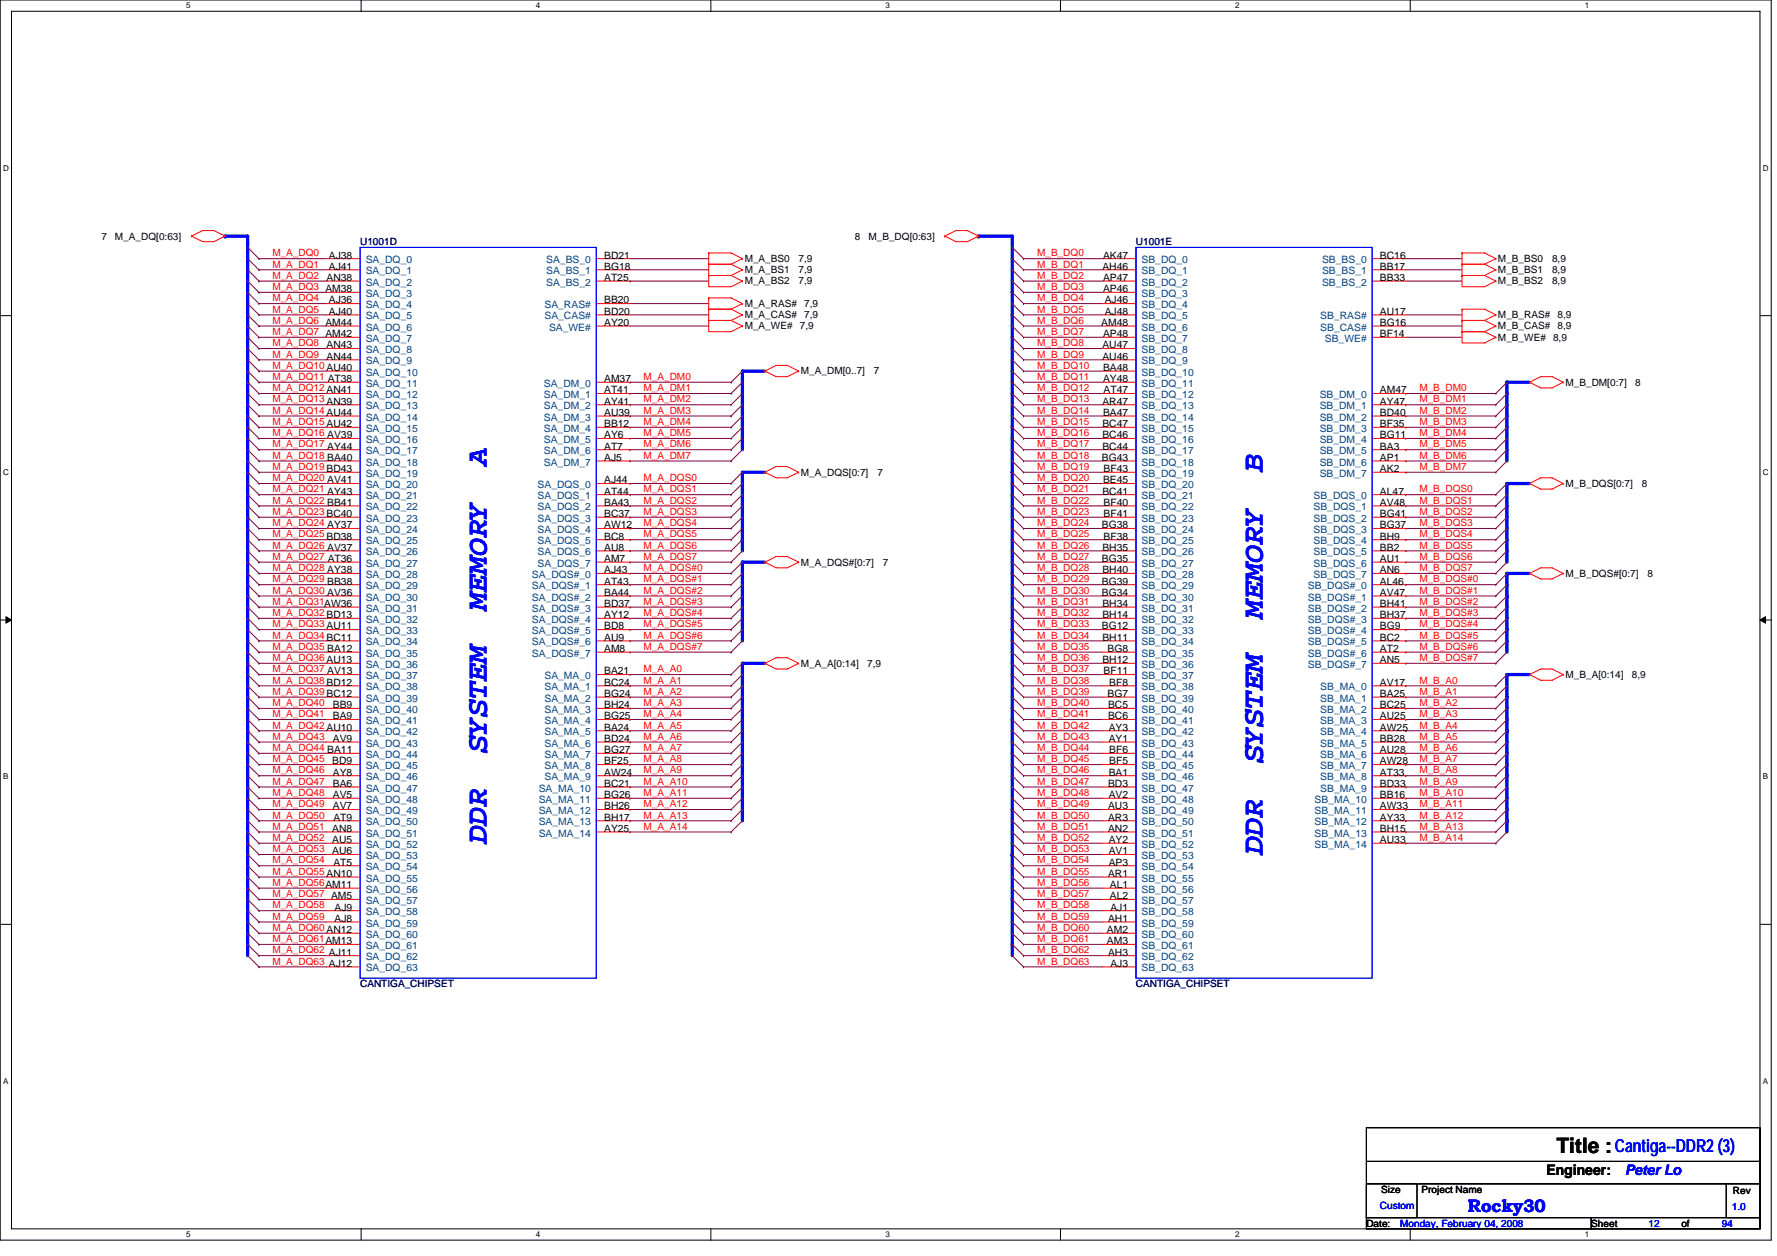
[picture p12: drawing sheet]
<svg xmlns="http://www.w3.org/2000/svg" width="297mm" height="210mm" viewBox="0 0 297 210" stroke-linecap="round" stroke-linejoin="round" font-family="sans-serif">
<defs><g id="words">
<g font-size="5.1" fill="#00f">
<text x="81.4" y="77.9" transform="rotate(-90 81.4 77.9)">A</text>
<text x="211.1" y="78.9" transform="rotate(-90 211.1 78.9)">B</text>
<text x="81.4" y="101.9" transform="rotate(-90 81.4 101.9)">MEMORY</text>
<text x="211.1" y="103.2" transform="rotate(-90 211.1 103.2)">MEMORY</text>
<text x="81.4" y="125.9" transform="rotate(-90 81.4 125.9)">SYSTEM</text>
<text x="211.1" y="127.6" transform="rotate(-90 211.1 127.6)">SYSTEM</text>
<text x="81.4" y="141" transform="rotate(-90 81.4 141)">DDR</text>
<text x="211.1" y="142.9" transform="rotate(-90 211.1 142.9)">DDR</text>
</g>
<text font-size="3.6" x="260.2" y="192.8">Title :</text>
<g font-size="3" fill="#00f">
<text x="270" y="192.6">Cantiga--DDR2 (3)</text>
<text x="245.3" y="202.6">Rocky30</text>
</g>
<text font-size="2.4" x="258.5" y="196.4">Engineer:</text>
<text font-size="2.4" fill="#00f" x="271.6" y="196.4">Peter Lo</text>
<g font-size="1.7">
<text x="17" y="40">7</text>
<text x="19.2" y="40">M_A_DQ[0:63]</text>
<text x="142.9" y="40">8</text>
<text x="145.2" y="40">M_B_DQ[0:63]</text>
<text x="54.6" y="47">AN38</text>
<text x="55" y="43.2">AJ38</text>
<text x="55" y="45.1">AJ41</text>
<text x="101" y="43.2">BD21</text>
<text x="101" y="45.1">BG18</text>
<text x="101" y="47">AT25</text>
<text x="124.5" y="47.6">M_A_BS2</text>
<text x="124.5" y="45.7">M_A_BS1</text>
<text x="124.5" y="43.8">M_A_BS0</text>
<text x="133.5" y="47.6">7,9</text>
<text x="133.5" y="45.7">7,9</text>
<text x="133.5" y="43.8">7,9</text>
<text x="184.3" y="45.1">AH46</text>
<text x="184.4" y="43.2">AK47</text>
<text x="184.4" y="47">AP47</text>
<text x="230.7" y="43.2">BC16</text>
<text x="230.7" y="45.1">BB17</text>
<text x="230.7" y="47">BB33</text>
<text x="250.4" y="45.7">M_B_BS1</text>
<text x="250.4" y="47.6">M_B_BS2</text>
<text x="250.4" y="43.8">M_B_BS0</text>
<text x="259.4" y="45.7">8,9</text>
<text x="259.4" y="47.6">8,9</text>
<text x="259.4" y="43.8">8,9</text>
<text x="55" y="50.7">AJ36</text>
<text x="55" y="52.6">AJ40</text>
<text x="101" y="52.6">BD20</text>
<text x="101" y="50.7">BB20</text>
<text x="124.5" y="51.3">M_A_RAS#</text>
<text x="124.5" y="53.2">M_A_CAS#</text>
<text x="134.4" y="51.3">7,9</text>
<text x="134.4" y="53.2">7,9</text>
<text x="184.4" y="48.9">AP46</text>
<text x="184.7" y="50.7">AJ46</text>
<text x="184.7" y="52.6">AJ48</text>
<text x="230.7" y="52.6">AU17</text>
<text x="250.4" y="53.2">M_B_RAS#</text>
<text x="260.4" y="53.2">8,9</text>
<text x="54.6" y="58.3">AN43</text>
<text x="101" y="54.5">AY20</text>
<text x="124.5" y="55.1">M_A_WE#</text>
<text x="133.7" y="55.1">7,9</text>
<text x="184.1" y="54.5">AM48</text>
<text x="184.3" y="58.3">AU47</text>
<text x="184.4" y="56.4">AP48</text>
<text x="230.7" y="54.5">BG16</text>
<text x="230.7" y="56.4">BF14</text>
<text x="250.4" y="57">M_B_WE#</text>
<text x="250.4" y="55.1">M_B_CAS#</text>
<text x="259.6" y="57">8,9</text>
<text x="260.4" y="55.1">8,9</text>
<text x="54.6" y="60.1">AN44</text>
<text x="101" y="63.9">AM37</text>
<text x="101" y="65.8">AT41</text>
<text x="133.9" y="62.6">M_A_DM[0..7]</text>
<text x="146.1" y="62.6">7</text>
<text x="184.3" y="60.1">AU46</text>
<text x="184.4" y="62">BA48</text>
<text x="184.4" y="63.9">AY48</text>
<text x="184.5" y="65.8">AT47</text>
<text x="230.7" y="65.8">AM47</text>
<text x="261.7" y="64.5">M_B_DM[0:7]</text>
<text x="273.3" y="64.5">8</text>
<text x="101" y="67.6">AY41</text>
<text x="101" y="69.5">AU39</text>
<text x="101" y="71.4">BB12</text>
<text x="184.3" y="67.6">AR47</text>
<text x="184.3" y="71.4">BC47</text>
<text x="184.4" y="69.5">BA47</text>
<text x="230.7" y="67.6">AY47</text>
<text x="230.7" y="69.5">BD40</text>
<text x="230.7" y="71.4">BF35</text>
<text x="101" y="73.3">AY6</text>
<text x="101" y="75.2">AT7</text>
<text x="101" y="77">AJ5</text>
<text x="184.2" y="77">BG43</text>
<text x="184.3" y="73.3">BC46</text>
<text x="184.3" y="75.2">BC44</text>
<text x="230.7" y="73.3">BG11</text>
<text x="230.7" y="75.2">BA3</text>
<text x="230.7" y="77">AP1</text>
<text x="101" y="80.8">AJ44</text>
<text x="101" y="82.7">AT44</text>
<text x="133.9" y="79.5">M_A_DQS[0:7]</text>
<text x="146.7" y="79.5">7</text>
<text x="184.3" y="82.7">BC41</text>
<text x="184.4" y="80.8">BE45</text>
<text x="184.5" y="78.9">BF43</text>
<text x="230.7" y="78.9">AK2</text>
<text x="230.7" y="82.7">AL47</text>
<text x="261.7" y="81.4">M_B_DQS[0:7]</text>
<text x="274.5" y="81.4">8</text>
<text x="101" y="84.6">BA43</text>
<text x="101" y="86.4">BC37</text>
<text x="101" y="88.3">AW12</text>
<text x="184.2" y="88.3">BG38</text>
<text x="184.5" y="84.6">BF40</text>
<text x="184.5" y="86.4">BF41</text>
<text x="230.7" y="84.6">AV48</text>
<text x="230.7" y="86.4">BG41</text>
<text x="230.7" y="88.3">BG37</text>
<text x="101" y="90.2">BC8</text>
<text x="101" y="92.1">AU8</text>
<text x="101" y="94">AM7</text>
<text x="101" y="95.8">AJ43</text>
<text x="133.9" y="94.6">M_A_DQS#[0:7]</text>
<text x="147.6" y="94.6">7</text>
<text x="184.2" y="94">BG35</text>
<text x="184.3" y="92.1">BH35</text>
<text x="184.3" y="95.8">BH40</text>
<text x="184.5" y="90.2">BF38</text>
<text x="230.7" y="90.2">BH9</text>
<text x="230.7" y="92.1">BB2</text>
<text x="230.7" y="94">AU1</text>
<text x="230.7" y="95.8">AN6</text>
<text x="101" y="97.7">AT43</text>
<text x="101" y="99.6">BA44</text>
<text x="101" y="101.5">BD37</text>
<text x="184.2" y="97.7">BG39</text>
<text x="184.2" y="99.6">BG34</text>
<text x="184.3" y="101.5">BH34</text>
<text x="230.7" y="97.7">AL46</text>
<text x="230.7" y="99.6">AV47</text>
<text x="230.7" y="101.5">BH41</text>
<text x="261.7" y="96.4">M_B_DQS#[0:7]</text>
<text x="275.4" y="96.4">8</text>
<text x="101" y="103.4">AY12</text>
<text x="101" y="105.2">BD8</text>
<text x="101" y="107.1">AU9</text>
<text x="184.2" y="105.2">BG12</text>
<text x="184.3" y="103.4">BH14</text>
<text x="184.3" y="107.1">BH11</text>
<text x="230.7" y="103.4">BH37</text>
<text x="230.7" y="105.2">BG9</text>
<text x="230.7" y="107.1">BC2</text>
<text x="101" y="112.8">BA21</text>
<text x="101" y="109">AM8</text>
<text x="133.9" y="111.5">M_A_A[0:14]</text>
<text x="145" y="111.5">7,9</text>
<text x="184.3" y="110.9">BH12</text>
<text x="184.5" y="112.8">BF11</text>
<text x="185.1" y="109">BG8</text>
<text x="230.7" y="109">AT2</text>
<text x="230.7" y="110.9">AN5</text>
<text x="261.7" y="113.3">M_B_A[0:14]</text>
<text x="272.8" y="113.3">8,9</text>
<text x="55.6" y="118.4">BB9</text>
<text x="101" y="114.6">BC24</text>
<text x="101" y="116.5">BG24</text>
<text x="101" y="118.4">BH24</text>
<text x="185.1" y="116.5">BG7</text>
<text x="185.2" y="118.4">BC5</text>
<text x="185.4" y="114.6">BF8</text>
<text x="230.7" y="114.6">AV17</text>
<text x="230.7" y="116.5">BA25</text>
<text x="230.7" y="118.4">BC25</text>
<text x="55.6" y="120.3">BA9</text>
<text x="55.6" y="124">AV9</text>
<text x="101" y="120.3">BG25</text>
<text x="101" y="122.2">BA24</text>
<text x="101" y="124">BD24</text>
<text x="101" y="125.9">BG27</text>
<text x="185.2" y="120.3">BC6</text>
<text x="185.3" y="122.2">AY3</text>
<text x="185.3" y="124">AY1</text>
<text x="185.4" y="125.9">BF6</text>
<text x="230.7" y="120.3">AU25</text>
<text x="230.7" y="122.2">AW25</text>
<text x="230.7" y="124">BB28</text>
<text x="230.7" y="125.9">AU28</text>
<text x="55.5" y="127.8">BD9</text>
<text x="55.6" y="129.7">AY8</text>
<text x="55.6" y="131.6">BA6</text>
<text x="101" y="127.8">BF25</text>
<text x="101" y="129.7">AW24</text>
<text x="101" y="131.6">BC21</text>
<text x="185.2" y="131.6">BD3</text>
<text x="185.3" y="129.7">BA1</text>
<text x="185.4" y="127.8">BF5</text>
<text x="230.7" y="127.8">AW28</text>
<text x="230.7" y="129.7">AT33</text>
<text x="230.7" y="131.6">BD33</text>
<text x="55.6" y="133.4">AV5</text>
<text x="55.6" y="135.3">AV7</text>
<text x="55.7" y="137.2">AT9</text>
<text x="101" y="133.4">BG26</text>
<text x="101" y="135.3">BH26</text>
<text x="101" y="137.2">BH17</text>
<text x="185.2" y="135.3">AU3</text>
<text x="185.2" y="137.2">AR3</text>
<text x="185.3" y="133.4">AV2</text>
<text x="230.7" y="133.4">BB16</text>
<text x="230.7" y="135.3">AW33</text>
<text x="230.7" y="137.2">AY33</text>
<text x="55.5" y="139.1">AN8</text>
<text x="55.5" y="140.9">AU5</text>
<text x="55.5" y="142.8">AU6</text>
<text x="101" y="139.1">AY25</text>
<text x="185.2" y="139.1">AN2</text>
<text x="185.3" y="140.9">AY2</text>
<text x="185.3" y="142.8">AV1</text>
<text x="230.7" y="139.1">BH15</text>
<text x="230.7" y="140.9">AU33</text>
<text x="55.7" y="144.7">AT5</text>
<text x="185.2" y="146.6">AR1</text>
<text x="185.3" y="144.7">AP3</text>
<text x="185.5" y="148.5">AL1</text>
<text x="55.9" y="152.2">AJ9</text>
<text x="55.9" y="154.1">AJ8</text>
<text x="185" y="156">AM2</text>
<text x="185.2" y="154.1">AH1</text>
<text x="185.5" y="150.3">AL2</text>
<text x="185.6" y="152.2">AJ1</text>
<text x="185" y="157.9">AM3</text>
<text x="185.2" y="159.7">AH3</text>
<text x="185.6" y="161.6">AJ3</text>
<text x="230.9" y="199.4">Size</text>
<text x="237.6" y="199.4">Project Name</text>
<text x="289.7" y="199.6">Rev</text>
<text x="228.4" y="205.1">Date:</text>
<text x="266" y="205.1">Sheet</text>
<text x="281" y="205.1">of</text>
</g>
<g font-size="1.7" fill="#000080">
<text x="60.2" y="41">U1001D</text>
<text x="189.9" y="41">U1001E</text>
<text x="60.2" y="165">CANTIGA_CHIPSET</text>
<text x="189.9" y="165">CANTIGA_CHIPSET</text>
</g>
<g font-size="1.7" fill="#f00">
<text x="45.5" y="44.7">M_A_DQ1</text>
<text x="45.5" y="42.9">M_A_DQ0</text>
<text x="45.5" y="46.6">M_A_DQ2</text>
<text x="173.4" y="44.7">M_B_DQ1</text>
<text x="173.4" y="42.9">M_B_DQ0</text>
<text x="173.4" y="46.6">M_B_DQ2</text>
<text x="45.5" y="48.5">M_A_DQ3 AM38</text>
<text x="45.5" y="52.3">M_A_DQ5</text>
<text x="45.5" y="50.4">M_A_DQ4</text>
<text x="173.4" y="50.4">M_B_DQ4</text>
<text x="173.4" y="48.5">M_B_DQ3</text>
<text x="173.4" y="52.3">M_B_DQ5</text>
<text x="45.5" y="59.8">M_A_DQ9</text>
<text x="45.5" y="54.1">M_A_DQ6 AM44</text>
<text x="45.5" y="57.9">M_A_DQ8</text>
<text x="45.5" y="56">M_A_DQ7 AM42</text>
<text x="173.4" y="57.9">M_B_DQ8</text>
<text x="173.4" y="54.1">M_B_DQ6</text>
<text x="173.4" y="56">M_B_DQ7</text>
<text x="173.4" y="59.8">M_B_DQ9</text>
<text x="45.5" y="61.7">M_A_DQ10 AU40</text>
<text x="45.5" y="65.4">M_A_DQ12 AN41</text>
<text x="45.5" y="63.5">M_A_DQ11 AT38</text>
<text x="107.6" y="65.4">M_A_DM1</text>
<text x="107.6" y="63.5">M_A_DM0</text>
<text x="173.4" y="63.5">M_B_DQ11</text>
<text x="173.4" y="61.7">M_B_DQ10</text>
<text x="173.4" y="65.4">M_B_DQ12</text>
<text x="237.3" y="65.4">M_B_DM0</text>
<text x="45.5" y="67.3">M_A_DQ13 AN39</text>
<text x="45.5" y="69.2">M_A_DQ14 AU44</text>
<text x="45.5" y="71.1">M_A_DQ15 AU42</text>
<text x="107.6" y="69.2">M_A_DM3</text>
<text x="107.6" y="67.3">M_A_DM2</text>
<text x="107.6" y="71.1">M_A_DM4</text>
<text x="173.4" y="71.1">M_B_DQ15</text>
<text x="173.4" y="67.3">M_B_DQ13</text>
<text x="173.4" y="69.2">M_B_DQ14</text>
<text x="237.3" y="69.2">M_B_DM2</text>
<text x="237.3" y="67.3">M_B_DM1</text>
<text x="237.3" y="71.1">M_B_DM3</text>
<text x="45.5" y="76.7">M_A_DQ18 BA40</text>
<text x="45.5" y="74.8">M_A_DQ17 AY44</text>
<text x="45.5" y="72.9">M_A_DQ16 AV39</text>
<text x="107.6" y="72.9">M_A_DM5</text>
<text x="107.6" y="76.7">M_A_DM7</text>
<text x="107.6" y="74.8">M_A_DM6</text>
<text x="173.4" y="76.7">M_B_DQ18</text>
<text x="173.4" y="74.8">M_B_DQ17</text>
<text x="173.4" y="72.9">M_B_DQ16</text>
<text x="237.3" y="74.8">M_B_DM5</text>
<text x="237.3" y="76.7">M_B_DM6</text>
<text x="237.3" y="72.9">M_B_DM4</text>
<text x="45.5" y="78.6">M_A_DQ19 BD43</text>
<text x="45.5" y="82.3">M_A_DQ21 AY43</text>
<text x="45.5" y="80.5">M_A_DQ20 AV41</text>
<text x="107.6" y="80.5">M_A_DQS0</text>
<text x="107.6" y="82.3">M_A_DQS1</text>
<text x="173.4" y="80.5">M_B_DQ20</text>
<text x="173.4" y="82.3">M_B_DQ21</text>
<text x="173.4" y="78.6">M_B_DQ19</text>
<text x="237.3" y="82.3">M_B_DQS0</text>
<text x="237.3" y="78.6">M_B_DM7</text>
<text x="45.5" y="84.2">M_A_DQ22 BB41</text>
<text x="45.5" y="86.1">M_A_DQ23 BC40</text>
<text x="45.5" y="88">M_A_DQ24 AY37</text>
<text x="45.5" y="89.9">M_A_DQ25 BD38</text>
<text x="107.6" y="88">M_A_DQS4</text>
<text x="107.6" y="89.9">M_A_DQS5</text>
<text x="107.6" y="84.2">M_A_DQS2</text>
<text x="107.6" y="86.1">M_A_DQS3</text>
<text x="173.4" y="86.1">M_B_DQ23</text>
<text x="173.4" y="84.2">M_B_DQ22</text>
<text x="173.4" y="89.9">M_B_DQ25</text>
<text x="173.4" y="88">M_B_DQ24</text>
<text x="237.3" y="86.1">M_B_DQS2</text>
<text x="237.3" y="84.2">M_B_DQS1</text>
<text x="237.3" y="89.9">M_B_DQS4</text>
<text x="237.3" y="88">M_B_DQS3</text>
<text x="45.5" y="93.6">M_A_DQ27 AT36</text>
<text x="45.5" y="91.7">M_A_DQ26 AV37</text>
<text x="45.5" y="95.5">M_A_DQ28 AY38</text>
<text x="107.6" y="91.7">M_A_DQS6</text>
<text x="107.6" y="93.6">M_A_DQS7</text>
<text x="107.6" y="95.5">M_A_DQS#0</text>
<text x="173.4" y="93.6">M_B_DQ27</text>
<text x="173.4" y="91.7">M_B_DQ26</text>
<text x="173.4" y="95.5">M_B_DQ28</text>
<text x="237.3" y="95.5">M_B_DQS7</text>
<text x="237.3" y="91.7">M_B_DQS5</text>
<text x="237.3" y="93.6">M_B_DQS6</text>
<text x="45.5" y="99.3">M_A_DQ30 AV36</text>
<text x="45.5" y="101.1">M_A_DQ31AW36</text>
<text x="45.5" y="97.4">M_A_DQ29 BB38</text>
<text x="107.6" y="97.4">M_A_DQS#1</text>
<text x="107.6" y="99.3">M_A_DQS#2</text>
<text x="107.6" y="101.1">M_A_DQS#3</text>
<text x="173.4" y="101.1">M_B_DQ31</text>
<text x="173.4" y="97.4">M_B_DQ29</text>
<text x="173.4" y="99.3">M_B_DQ30</text>
<text x="237.3" y="99.3">M_B_DQS#1</text>
<text x="237.3" y="97.4">M_B_DQS#0</text>
<text x="237.3" y="101.1">M_B_DQS#2</text>
<text x="45.5" y="106.8">M_A_DQ34 BC11</text>
<text x="45.5" y="103">M_A_DQ32 BD13</text>
<text x="45.5" y="104.9">M_A_DQ33 AU11</text>
<text x="107.6" y="103">M_A_DQS#4</text>
<text x="107.6" y="104.9">M_A_DQS#5</text>
<text x="107.6" y="106.8">M_A_DQS#6</text>
<text x="173.4" y="106.8">M_B_DQ34</text>
<text x="173.4" y="104.9">M_B_DQ33</text>
<text x="173.4" y="103">M_B_DQ32</text>
<text x="237.3" y="106.8">M_B_DQS#5</text>
<text x="237.3" y="104.9">M_B_DQS#4</text>
<text x="237.3" y="103">M_B_DQS#3</text>
<text x="45.5" y="112.4">M_A_DQ37 AV13</text>
<text x="45.5" y="108.6">M_A_DQ35 BA12</text>
<text x="45.5" y="110.5">M_A_DQ36 AU13</text>
<text x="107.6" y="112.4">M_A_A0</text>
<text x="107.6" y="108.6">M_A_DQS#7</text>
<text x="173.4" y="110.5">M_B_DQ36</text>
<text x="173.4" y="108.6">M_B_DQ35</text>
<text x="173.4" y="112.4">M_B_DQ37</text>
<text x="237.3" y="108.6">M_B_DQS#6</text>
<text x="237.3" y="110.5">M_B_DQS#7</text>
<text x="45.5" y="118">M_A_DQ40</text>
<text x="45.5" y="116.2">M_A_DQ39 BC12</text>
<text x="45.5" y="114.3">M_A_DQ38 BD12</text>
<text x="45.5" y="119.9">M_A_DQ41</text>
<text x="107.6" y="116.2">M_A_A2</text>
<text x="107.6" y="119.9">M_A_A4</text>
<text x="107.6" y="114.3">M_A_A1</text>
<text x="107.6" y="118">M_A_A3</text>
<text x="173.4" y="118">M_B_DQ40</text>
<text x="173.4" y="114.3">M_B_DQ38</text>
<text x="173.4" y="119.9">M_B_DQ41</text>
<text x="173.4" y="116.2">M_B_DQ39</text>
<text x="237.3" y="116.2">M_B_A1</text>
<text x="237.3" y="118">M_B_A2</text>
<text x="237.3" y="114.3">M_B_A0</text>
<text x="237.3" y="119.9">M_B_A3</text>
<text x="45.5" y="123.7">M_A_DQ43</text>
<text x="45.5" y="125.6">M_A_DQ44 BA11</text>
<text x="45.5" y="121.8">M_A_DQ42 AU10</text>
<text x="107.6" y="123.7">M_A_A6</text>
<text x="107.6" y="125.6">M_A_A7</text>
<text x="107.6" y="121.8">M_A_A5</text>
<text x="173.4" y="123.7">M_B_DQ43</text>
<text x="173.4" y="121.8">M_B_DQ42</text>
<text x="173.4" y="125.6">M_B_DQ44</text>
<text x="237.3" y="125.6">M_B_A6</text>
<text x="237.3" y="121.8">M_B_A4</text>
<text x="237.3" y="123.7">M_B_A5</text>
<text x="45.5" y="127.4">M_A_DQ45</text>
<text x="45.5" y="131.2">M_A_DQ47</text>
<text x="45.5" y="129.3">M_A_DQ46</text>
<text x="107.6" y="129.3">M_A_A9</text>
<text x="107.6" y="131.2">M_A_A10</text>
<text x="107.6" y="127.4">M_A_A8</text>
<text x="173.4" y="129.3">M_B_DQ46</text>
<text x="173.4" y="127.4">M_B_DQ45</text>
<text x="173.4" y="131.2">M_B_DQ47</text>
<text x="237.3" y="129.3">M_B_A8</text>
<text x="237.3" y="127.4">M_B_A7</text>
<text x="237.3" y="131.2">M_B_A9</text>
<text x="45.5" y="136.8">M_A_DQ50</text>
<text x="45.5" y="133.1">M_A_DQ48</text>
<text x="45.5" y="135">M_A_DQ49</text>
<text x="107.6" y="135">M_A_A12</text>
<text x="107.6" y="133.1">M_A_A11</text>
<text x="107.6" y="136.8">M_A_A13</text>
<text x="173.4" y="133.1">M_B_DQ48</text>
<text x="173.4" y="136.8">M_B_DQ50</text>
<text x="173.4" y="135">M_B_DQ49</text>
<text x="237.3" y="135">M_B_A11</text>
<text x="237.3" y="133.1">M_B_A10</text>
<text x="237.3" y="136.8">M_B_A12</text>
<text x="45.5" y="142.5">M_A_DQ53</text>
<text x="45.5" y="138.7">M_A_DQ51</text>
<text x="45.5" y="140.6">M_A_DQ52</text>
<text x="107.6" y="138.7">M_A_A14</text>
<text x="173.4" y="138.7">M_B_DQ51</text>
<text x="173.4" y="142.5">M_B_DQ53</text>
<text x="173.4" y="140.6">M_B_DQ52</text>
<text x="237.3" y="138.7">M_B_A13</text>
<text x="237.3" y="140.6">M_B_A14</text>
<text x="45.5" y="148.1">M_A_DQ56AM11</text>
<text x="45.5" y="150">M_A_DQ57 AM5</text>
<text x="45.5" y="144.4">M_A_DQ54</text>
<text x="45.5" y="146.2">M_A_DQ55 AN10</text>
<text x="173.4" y="146.2">M_B_DQ55</text>
<text x="173.4" y="144.4">M_B_DQ54</text>
<text x="173.4" y="150">M_B_DQ57</text>
<text x="173.4" y="148.1">M_B_DQ56</text>
<text x="45.5" y="151.9">M_A_DQ58</text>
<text x="45.5" y="155.6">M_A_DQ60 AN12</text>
<text x="45.5" y="153.8">M_A_DQ59</text>
<text x="173.4" y="155.6">M_B_DQ60</text>
<text x="173.4" y="151.9">M_B_DQ58</text>
<text x="173.4" y="153.8">M_B_DQ59</text>
<text x="45.5" y="161.3">M_A_DQ63 AJ12</text>
<text x="45.5" y="159.4">M_A_DQ62 AJ11</text>
<text x="45.5" y="157.5">M_A_DQ61AM13</text>
<text x="173.4" y="159.4">M_B_DQ62</text>
<text x="173.4" y="161.3">M_B_DQ63</text>
<text x="173.4" y="157.5">M_B_DQ61</text>
</g>
<g font-size="1.7" fill="#004080">
<text x="61.1" y="44">SA_DQ_0</text>
<text x="61.1" y="45.9">SA_DQ_1</text>
<text x="61.1" y="47.8">SA_DQ_2</text>
<text x="91.3" y="44">SA_BS_0</text>
<text x="91.3" y="45.9">SA_BS_1</text>
<text x="91.3" y="47.8">SA_BS_2</text>
<text x="190.8" y="44">SB_DQ_0</text>
<text x="190.8" y="45.9">SB_DQ_1</text>
<text x="190.8" y="47.8">SB_DQ_2</text>
<text x="221" y="44">SB_BS_0</text>
<text x="221" y="45.9">SB_BS_1</text>
<text x="221" y="47.8">SB_BS_2</text>
<text x="61.1" y="49.6">SA_DQ_3</text>
<text x="61.1" y="51.5">SA_DQ_4</text>
<text x="61.1" y="53.4">SA_DQ_5</text>
<text x="91" y="53.4">SA_CAS#</text>
<text x="91" y="51.5">SA_RAS#</text>
<text x="190.8" y="49.6">SB_DQ_3</text>
<text x="190.8" y="51.5">SB_DQ_4</text>
<text x="190.8" y="53.4">SB_DQ_5</text>
<text x="220.7" y="53.4">SB_RAS#</text>
<text x="61.1" y="55.3">SA_DQ_6</text>
<text x="61.1" y="57.1">SA_DQ_7</text>
<text x="61.1" y="59">SA_DQ_8</text>
<text x="91.8" y="55.3">SA_WE#</text>
<text x="190.8" y="55.3">SB_DQ_6</text>
<text x="190.8" y="57.1">SB_DQ_7</text>
<text x="190.8" y="59">SB_DQ_8</text>
<text x="220.7" y="55.3">SB_CAS#</text>
<text x="221.5" y="57.1">SB_WE#</text>
<text x="61.1" y="62.8">SA_DQ_10</text>
<text x="61.1" y="64.7">SA_DQ_11</text>
<text x="61.1" y="60.9">SA_DQ_9</text>
<text x="90.9" y="64.7">SA_DM_0</text>
<text x="190.8" y="62.8">SB_DQ_10</text>
<text x="190.8" y="64.7">SB_DQ_11</text>
<text x="190.8" y="60.9">SB_DQ_9</text>
<text x="61.1" y="66.5">SA_DQ_12</text>
<text x="61.1" y="68.4">SA_DQ_13</text>
<text x="61.1" y="70.3">SA_DQ_14</text>
<text x="90.9" y="66.5">SA_DM_1</text>
<text x="90.9" y="68.4">SA_DM_2</text>
<text x="90.9" y="70.3">SA_DM_3</text>
<text x="190.8" y="66.5">SB_DQ_12</text>
<text x="190.8" y="68.4">SB_DQ_13</text>
<text x="190.8" y="70.3">SB_DQ_14</text>
<text x="220.6" y="66.5">SB_DM_0</text>
<text x="220.6" y="68.4">SB_DM_1</text>
<text x="220.6" y="70.3">SB_DM_2</text>
<text x="61.1" y="72.2">SA_DQ_15</text>
<text x="61.1" y="74.1">SA_DQ_16</text>
<text x="61.1" y="75.9">SA_DQ_17</text>
<text x="61.1" y="77.8">SA_DQ_18</text>
<text x="90.9" y="72.2">SA_DM_4</text>
<text x="90.9" y="74.1">SA_DM_5</text>
<text x="90.9" y="75.9">SA_DM_6</text>
<text x="90.9" y="77.8">SA_DM_7</text>
<text x="190.8" y="72.2">SB_DQ_15</text>
<text x="190.8" y="74.1">SB_DQ_16</text>
<text x="190.8" y="75.9">SB_DQ_17</text>
<text x="190.8" y="77.8">SB_DQ_18</text>
<text x="220.6" y="72.2">SB_DM_3</text>
<text x="220.6" y="74.1">SB_DM_4</text>
<text x="220.6" y="75.9">SB_DM_5</text>
<text x="220.6" y="77.8">SB_DM_6</text>
<text x="61.1" y="79.7">SA_DQ_19</text>
<text x="61.1" y="81.6">SA_DQ_20</text>
<text x="61.1" y="83.5">SA_DQ_21</text>
<text x="89.9" y="81.6">SA_DQS_0</text>
<text x="89.9" y="83.5">SA_DQS_1</text>
<text x="190.8" y="79.7">SB_DQ_19</text>
<text x="190.8" y="81.6">SB_DQ_20</text>
<text x="190.8" y="83.5">SB_DQ_21</text>
<text x="219.6" y="83.5">SB_DQS_0</text>
<text x="220.6" y="79.7">SB_DM_7</text>
<text x="61.1" y="85.3">SA_DQ_22</text>
<text x="61.1" y="87.2">SA_DQ_23</text>
<text x="61.1" y="89.1">SA_DQ_24</text>
<text x="89.9" y="85.3">SA_DQS_2</text>
<text x="89.9" y="87.2">SA_DQS_3</text>
<text x="89.9" y="89.1">SA_DQS_4</text>
<text x="190.8" y="85.3">SB_DQ_22</text>
<text x="190.8" y="87.2">SB_DQ_23</text>
<text x="190.8" y="89.1">SB_DQ_24</text>
<text x="219.6" y="85.3">SB_DQS_1</text>
<text x="219.6" y="87.2">SB_DQS_2</text>
<text x="219.6" y="89.1">SB_DQS_3</text>
<text x="61.1" y="91">SA_DQ_25</text>
<text x="61.1" y="92.9">SA_DQ_26</text>
<text x="61.1" y="94.7">SA_DQ_27</text>
<text x="89.9" y="91">SA_DQS_5</text>
<text x="89.9" y="92.9">SA_DQS_6</text>
<text x="89.9" y="94.7">SA_DQS_7</text>
<text x="190.8" y="91">SB_DQ_25</text>
<text x="190.8" y="92.9">SB_DQ_26</text>
<text x="190.8" y="94.7">SB_DQ_27</text>
<text x="219.6" y="91">SB_DQS_4</text>
<text x="219.6" y="92.9">SB_DQS_5</text>
<text x="219.6" y="94.7">SB_DQS_6</text>
<text x="61.1" y="96.6">SA_DQ_28</text>
<text x="61.1" y="98.5">SA_DQ_29</text>
<text x="61.1" y="100.4">SA_DQ_30</text>
<text x="88.9" y="96.6">SA_DQS#_0</text>
<text x="88.9" y="98.5">SA_DQS#_1</text>
<text x="88.9" y="100.4">SA_DQS#_2</text>
<text x="190.8" y="96.6">SB_DQ_28</text>
<text x="190.8" y="98.5">SB_DQ_29</text>
<text x="190.8" y="100.4">SB_DQ_30</text>
<text x="218.6" y="98.5">SB_DQS#_0</text>
<text x="218.6" y="100.4">SB_DQS#_1</text>
<text x="219.6" y="96.6">SB_DQS_7</text>
<text x="61.1" y="102.3">SA_DQ_31</text>
<text x="61.1" y="104.1">SA_DQ_32</text>
<text x="61.1" y="106">SA_DQ_33</text>
<text x="61.1" y="107.9">SA_DQ_34</text>
<text x="88.9" y="102.3">SA_DQS#_3</text>
<text x="88.9" y="104.1">SA_DQS#_4</text>
<text x="88.9" y="106">SA_DQS#_5</text>
<text x="88.9" y="107.9">SA_DQS#_6</text>
<text x="190.8" y="102.3">SB_DQ_31</text>
<text x="190.8" y="104.1">SB_DQ_32</text>
<text x="190.8" y="106">SB_DQ_33</text>
<text x="190.8" y="107.9">SB_DQ_34</text>
<text x="218.6" y="102.3">SB_DQS#_2</text>
<text x="218.6" y="104.1">SB_DQS#_3</text>
<text x="218.6" y="106">SB_DQS#_4</text>
<text x="218.6" y="107.9">SB_DQS#_5</text>
<text x="61.1" y="109.8">SA_DQ_35</text>
<text x="61.1" y="111.7">SA_DQ_36</text>
<text x="61.1" y="113.5">SA_DQ_37</text>
<text x="88.9" y="109.8">SA_DQS#_7</text>
<text x="91" y="113.5">SA_MA_0</text>
<text x="190.8" y="109.8">SB_DQ_35</text>
<text x="190.8" y="111.7">SB_DQ_36</text>
<text x="190.8" y="113.5">SB_DQ_37</text>
<text x="218.6" y="109.8">SB_DQS#_6</text>
<text x="218.6" y="111.7">SB_DQS#_7</text>
<text x="61.1" y="115.4">SA_DQ_38</text>
<text x="61.1" y="117.3">SA_DQ_39</text>
<text x="61.1" y="119.2">SA_DQ_40</text>
<text x="91" y="115.4">SA_MA_1</text>
<text x="91" y="117.3">SA_MA_2</text>
<text x="91" y="119.2">SA_MA_3</text>
<text x="190.8" y="115.4">SB_DQ_38</text>
<text x="190.8" y="117.3">SB_DQ_39</text>
<text x="190.8" y="119.2">SB_DQ_40</text>
<text x="220.7" y="115.4">SB_MA_0</text>
<text x="220.7" y="117.3">SB_MA_1</text>
<text x="220.7" y="119.2">SB_MA_2</text>
<text x="61.1" y="121.1">SA_DQ_41</text>
<text x="61.1" y="122.9">SA_DQ_42</text>
<text x="61.1" y="124.8">SA_DQ_43</text>
<text x="91" y="121.1">SA_MA_4</text>
<text x="91" y="122.9">SA_MA_5</text>
<text x="91" y="124.8">SA_MA_6</text>
<text x="190.8" y="121.1">SB_DQ_41</text>
<text x="190.8" y="122.9">SB_DQ_42</text>
<text x="190.8" y="124.8">SB_DQ_43</text>
<text x="220.7" y="121.1">SB_MA_3</text>
<text x="220.7" y="122.9">SB_MA_4</text>
<text x="220.7" y="124.8">SB_MA_5</text>
<text x="61.1" y="126.7">SA_DQ_44</text>
<text x="61.1" y="128.6">SA_DQ_45</text>
<text x="61.1" y="130.5">SA_DQ_46</text>
<text x="91" y="126.7">SA_MA_7</text>
<text x="91" y="128.6">SA_MA_8</text>
<text x="91" y="130.5">SA_MA_9</text>
<text x="190.8" y="126.7">SB_DQ_44</text>
<text x="190.8" y="128.6">SB_DQ_45</text>
<text x="190.8" y="130.5">SB_DQ_46</text>
<text x="220.7" y="126.7">SB_MA_6</text>
<text x="220.7" y="128.6">SB_MA_7</text>
<text x="220.7" y="130.5">SB_MA_8</text>
<text x="61.1" y="132.3">SA_DQ_47</text>
<text x="61.1" y="134.2">SA_DQ_48</text>
<text x="61.1" y="136.1">SA_DQ_49</text>
<text x="61.1" y="138">SA_DQ_50</text>
<text x="90.1" y="132.3">SA_MA_10</text>
<text x="90.1" y="134.2">SA_MA_11</text>
<text x="90.1" y="136.1">SA_MA_12</text>
<text x="90.1" y="138">SA_MA_13</text>
<text x="190.8" y="132.3">SB_DQ_47</text>
<text x="190.8" y="134.2">SB_DQ_48</text>
<text x="190.8" y="136.1">SB_DQ_49</text>
<text x="190.8" y="138">SB_DQ_50</text>
<text x="219.7" y="134.2">SB_MA_10</text>
<text x="219.7" y="136.1">SB_MA_11</text>
<text x="219.7" y="138">SB_MA_12</text>
<text x="220.7" y="132.3">SB_MA_9</text>
<text x="61.1" y="139.8">SA_DQ_51</text>
<text x="61.1" y="141.7">SA_DQ_52</text>
<text x="61.1" y="143.6">SA_DQ_53</text>
<text x="90.1" y="139.8">SA_MA_14</text>
<text x="190.8" y="139.8">SB_DQ_51</text>
<text x="190.8" y="141.7">SB_DQ_52</text>
<text x="190.8" y="143.6">SB_DQ_53</text>
<text x="219.7" y="139.8">SB_MA_13</text>
<text x="219.7" y="141.7">SB_MA_14</text>
<text x="61.1" y="145.5">SA_DQ_54</text>
<text x="61.1" y="147.4">SA_DQ_55</text>
<text x="61.1" y="149.2">SA_DQ_56</text>
<text x="190.8" y="145.5">SB_DQ_54</text>
<text x="190.8" y="147.4">SB_DQ_55</text>
<text x="190.8" y="149.2">SB_DQ_56</text>
<text x="61.1" y="151.1">SA_DQ_57</text>
<text x="61.1" y="153">SA_DQ_58</text>
<text x="61.1" y="154.9">SA_DQ_59</text>
<text x="190.8" y="151.1">SB_DQ_57</text>
<text x="190.8" y="153">SB_DQ_58</text>
<text x="190.8" y="154.9">SB_DQ_59</text>
<text x="61.1" y="156.8">SA_DQ_60</text>
<text x="61.1" y="158.6">SA_DQ_61</text>
<text x="61.1" y="160.5">SA_DQ_62</text>
<text x="190.8" y="156.8">SB_DQ_60</text>
<text x="190.8" y="158.6">SB_DQ_61</text>
<text x="190.8" y="160.5">SB_DQ_62</text>
<text x="61.1" y="162.4">SA_DQ_63</text>
<text x="190.8" y="162.4">SB_DQ_63</text>
</g>
<g font-size="1.7" fill="#00f">
<text x="230.7" y="202.1">Custom</text>
<text x="289.5" y="202.2">1.0</text>
<text x="234.1" y="205.1">Monday, February 04, 2008</text>
<text x="275.6" y="205.1">12</text>
<text x="287.8" y="205.1">94</text>
</g>
<g font-size="1.3">
<text x="31.1" y="1.4">5</text>
<text x="89.6" y="1.4">4</text>
<text x="148" y="1.4">3</text>
<text x="206.5" y="1.4">2</text>
<text x="264.9" y="1.4">1</text>
<text x=".5" y="28.5">D</text>
<text x="294.7" y="28.5">D</text>
<text x=".5" y="79.4">C</text>
<text x="294.7" y="79.4">C</text>
<text x=".5" y="130.3">B</text>
<text x="294.7" y="130.3">B</text>
<text x=".5" y="181.2">A</text>
<text x="294.7" y="181.2">A</text>
<text x="31.1" y="206.9">5</text>
<text x="89.6" y="206.9">4</text>
<text x="148" y="206.9">3</text>
<text x="206.5" y="206.9">2</text>
<text x="264.9" y="206.9">1</text>
</g>
</g></defs>
<path d="M0 0h296.1v207.3h-296.1zM1.9 1.9h292.3v203.5h-292.3z" fill="none" stroke="#000" stroke-width=".17"/>
<g fill="#fff">
<path d="M31.1 .2h.8v1.5h-.8z"/>
<path d="M31.1 205.7h.8v1.5h-.8z"/>
</g>
<path d="M60.4 0v1.9M60.4 205.4v1.9" fill="none" stroke="#000" stroke-width=".17"/>
<g fill="#fff">
<path d="M89.6 .2h.7v1.5h-.7z"/>
<path d="M89.6 205.7h.7v1.5h-.7z"/>
</g>
<path d="M118.8 0v1.9M118.8 205.4v1.9" fill="none" stroke="#000" stroke-width=".17"/>
<g fill="#fff">
<path d="M148 .2h.8v1.5h-.8z"/>
<path d="M148 205.7h.8v1.5h-.8z"/>
</g>
<path d="M177.3 0v1.9M177.3 205.4v1.9" fill="none" stroke="#000" stroke-width=".17"/>
<g fill="#fff">
<path d="M206.5 .2h.7v1.5h-.7z"/>
<path d="M206.5 205.7h.7v1.5h-.7z"/>
</g>
<path d="M235.7 0v1.9M235.7 205.4v1.9" fill="none" stroke="#000" stroke-width=".17"/>
<g fill="#fff">
<path d="M264.9 .2h.8v1.5h-.8z"/>
<path d="M264.9 205.7h.8v1.5h-.8z"/>
<path d="M.5 27.3h1v1.5h-1z"/>
<path d="M294.7 27.3h.9v1.5h-.9z"/>
<path d="M.5 78.2h1v1.5h-1z"/>
<path d="M294.7 78.2h.9v1.5h-.9z"/>
</g>
<path d="M0 52.8h1.9M294.2 52.8h1.9" fill="none" stroke="#000" stroke-width=".17"/>
<g fill="#fff">
<path d="M.5 129.1h.9v1.5h-.9z"/>
<path d="M294.7 129.1h.9v1.5h-.9z"/>
</g>
<path d="M0 103.7h1.9M294.2 103.7h1.9" fill="none" stroke="#000" stroke-width=".17"/>
<path d="M1 103.1l.9 .6-.9 .5zM294.2 103.7l.9-.6v1.1z" fill="#000" stroke="#000" stroke-width=".17"/>
<g fill="#fff">
<path d="M.5 180h.9v1.5h-.9z"/>
<path d="M294.7 180h.9v1.5h-.9z"/>
</g>
<path d="M0 154.5h1.9M294.2 154.5h1.9M228.4 197.9h8.5v5.7h-8.5zM228.4 194.2h65.8M228.4 188.5h65.8v15.1h-65.8zM237.1 197.9h51.5M288.6 197.9h5.6v5.7h-5.6zM288.6 197.9h.1M294.2 194.2h.1M228.4 203.6h37.6v1.8h-37.6zM266 203.6h28.2v1.8h-28.2z" fill="none" stroke="#000" stroke-width=".17"/>
<g fill="none" stroke="#800040" stroke-width=".17">
<path d="M41.4 45.1h.1M41.4 43.2h.1M41.4 47h.1M41.4 56.4h.1M41.4 52.6h.1M41.4 54.5h.1M41.4 41.4h.1M41.4 58.3h.1M41.4 48.9h.1M41.4 50.8h.1M41.4 45.1l1.9 1.9M41.4 43.2l1.9 1.9"/>
<path d="M41.4 47l1.9 1.9M41.4 56.4l1.9 1.9M41.4 52.6l1.9 1.9M41.4 54.5l1.9 1.9M41.4 41.4l1.9 1.8M41.4 58.3l1.9 1.9M41.4 48.9l1.9 1.9M41.4 50.8l1.9 1.8M43.3 45.1h.1M43.3 43.2h.1M43.3 47h.1M43.3 54.5h.1"/>
<path d="M43.3 48.9h.1M43.3 58.3h.1M43.3 56.4h.1M43.3 52.6h.1M43.3 50.8h.1M43.3 45.1h11.2M43.3 43.2h11.2M43.3 47h11.2M43.3 54.5h11.2M43.3 48.9h11.2M43.3 58.3h11.2M43.3 56.4h11.2"/>
<path d="M43.3 52.6h11.2M43.3 50.8h11.2M105.3 43.2h13.2M105.3 45.1h13.2M105.3 47h.1M105.3 50.8h13.2M105.3 54.5h13.2M105.3 52.6h13.2M105.3 47h13.2M169.2 52.6h.1M169.2 54.5h.1M169.2 50.8h.1"/>
<path d="M169.2 58.3h.1M169.2 41.4h.1M169.2 48.9h.1M169.2 45.1h.1M169.2 47h.1M169.2 56.4h.1M169.2 43.2h.1M169.2 52.6l1.9 1.9M169.2 54.5l1.9 1.9M169.2 50.8l1.9 1.8M169.2 58.3l1.9 1.9M169.2 41.4l1.9 1.8"/>
<path d="M169.2 48.9l1.9 1.9M169.2 45.1l1.9 1.9M169.2 47l1.9 1.9M169.2 56.4l1.9 1.9M169.2 43.2l1.9 1.9M171.1 58.3h.1M171.1 45.1h.1M171.1 54.5h.1M171.1 50.8h.1M171.1 56.4h.1M171.1 48.9h.1M171.1 43.2h.1"/>
<path d="M171.1 52.6h.1M171.1 47h.1M171.1 45.1h13.2M171.1 43.2h13.2M171.1 47h13.2M171.1 54.5h13.2M171.1 48.9h13.2M171.1 58.3h13.2M171.1 56.4h13.2M171.1 52.6h13.2M171.1 50.8h13.2M235 45.1h9.4"/>
<path d="M235 43.2h9.4M235 47h9.4M235 56.4h9.4M235 54.5h9.4M235 52.6h9.4M41.4 71.4h.1M41.4 73.3h.1M41.4 62h.1M41.4 77.1h.1M41.4 67.7h.1M41.4 65.8h.1M41.4 60.2h.1"/>
<path d="M41.4 79h.1M41.4 75.2h.1M41.4 69.6h.1M41.4 63.9h.1M41.4 71.4l1.9 1.9M41.4 73.3l1.9 1.9M41.4 62l1.9 1.9M41.4 77.1l1.9 1.9M41.4 67.7l1.9 1.9M41.4 65.8l1.9 1.9M41.4 60.2l1.9 1.8M41.4 79l1.9 1.8"/>
<path d="M41.4 75.2l1.9 1.9M41.4 69.6l1.9 1.8M41.4 63.9l1.9 1.9M43.3 60.2h.1M43.3 79h.1M43.3 67.7h.1M43.3 62h.1M43.3 77.1h.1M43.3 69.6h.1M43.3 65.8h.1M43.3 75.2h.1M43.3 73.3h.1"/>
<path d="M43.3 63.9h.1M43.3 71.4h.1M43.3 60.2h11.2M43.3 79h11.2M43.3 67.7h11.2M43.3 62h11.2M43.3 77.1h11.2M43.3 69.6h11.2M43.3 65.8h11.2M43.3 75.2h11.2M43.3 73.3h11.2M43.3 63.9h11.2"/>
<path d="M43.3 71.4h11.2M105.3 65.8h.1M105.3 73.3h.1M105.3 69.6h.1M105.3 67.7h.1M105.3 63.9h.1M105.3 71.4h.1M105.3 77.1h.1M105.3 75.2h.1M105.3 67.7h16.9M105.3 77.1h16.9M105.3 69.6h16.9"/>
<path d="M105.3 65.8h16.9M105.3 75.2h16.9M105.3 73.3h16.9M105.3 63.9h16.9M105.3 71.4h16.9M122.2 75.2h.1M122.2 63.9h.1M122.2 71.4h.1M122.2 67.7h.1M122.2 69.6h.1M122.2 65.8h.1M122.2 77.1h.1"/>
<path d="M122.2 73.3h.1M124.1 79l-1.9 1.8M124.1 73.3l-1.9 1.9M124.1 62l-1.9 1.9M124.1 69.6l-1.9 1.8M124.1 65.8l-1.9 1.9M124.1 67.7l-1.9 1.9M124.1 63.9l-1.9 1.9M124.1 75.2l-1.9 1.9M124.1 71.4l-1.9 1.9M169.2 67.7h.1M169.2 79h.1"/>
<path d="M169.2 63.9h.1M169.2 69.6h.1M169.2 73.3h.1M169.2 62h.1M169.2 60.2h.1M169.2 71.4h.1M169.2 65.8h.1M169.2 77.1h.1M169.2 75.2h.1M169.2 67.7l1.9 1.9M169.2 79l1.9 1.8M169.2 63.9l1.9 1.9"/>
<path d="M169.2 69.6l1.9 1.8M169.2 73.3l1.9 1.9M169.2 62l1.9 1.9M169.2 60.2l1.9 1.8M169.2 71.4l1.9 1.9M169.2 65.8l1.9 1.9M169.2 77.1l1.9 1.9M169.2 75.2l1.9 1.9M171.1 71.4h.1M171.1 77.1h.1M171.1 63.9h.1M171.1 75.2h.1"/>
<path d="M171.1 73.3h.1M171.1 67.7h.1M171.1 69.6h.1M171.1 79h.1M171.1 62h.1M171.1 60.2h.1M171.1 65.8h.1M171.1 60.2h13.2M171.1 79h13.2M171.1 67.7h13.2M171.1 62h13.2M171.1 77.1h13.2"/>
<path d="M171.1 69.6h13.2M171.1 65.8h13.2M171.1 75.2h13.2M171.1 73.3h13.2M171.1 63.9h13.2M171.1 71.4h13.2M235 75.2h.1M235 69.6h.1M235 67.7h.1M235 77.1h.1M235 79h.1M235 65.8h.1"/>
<path d="M235 73.3h.1M235 71.4h.1M235 79h15M235 67.7h15M235 77.1h15M235 69.6h15M235 65.8h15M235 75.2h15M235 73.3h15M235 71.4h15M250 69.6h.1M250 75.2h.1"/>
<path d="M250 67.7h.1M250 79h.1M250 77.1h.1M250 65.8h.1M250 73.3h.1M250 71.4h.1M251.9 67.7l-1.9 1.9M251.9 73.3l-1.9 1.9M251.9 65.8l-1.9 1.9M251.9 77.1l-1.9 1.9M251.9 75.2l-1.9 1.9M251.9 63.9l-1.9 1.9"/>
<path d="M251.9 71.4l-1.9 1.9M251.9 69.6l-1.9 1.8M41.4 92.1h.1M41.4 99.6h.1M41.4 88.3h.1M41.4 97.7h.1M41.4 90.2h.1M41.4 86.5h.1M41.4 94h.1M41.4 95.9h.1M41.4 80.8h.1M41.4 82.7h.1"/>
<path d="M41.4 84.6h.1M41.4 92.1l1.9 1.9M41.4 99.6l1.9 1.9M41.4 88.3l1.9 1.9M41.4 97.7l1.9 1.9M41.4 90.2l1.9 1.9M41.4 86.5l1.9 1.8M41.4 94l1.9 1.9M41.4 95.9l1.9 1.8M41.4 80.8l1.9 1.9M41.4 82.7l1.9 1.9M41.4 84.6l1.9 1.9"/>
<path d="M43.3 84.6h.1M43.3 86.5h.1M43.3 88.3h.1M43.3 94h.1M43.3 92.1h.1M43.3 90.2h.1M43.3 95.9h.1M43.3 99.6h.1M43.3 82.7h.1M43.3 97.7h.1M43.3 80.8h.1M43.3 84.6h11.2"/>
<path d="M43.3 86.5h11.2M43.3 88.3h11.2M43.3 94h11.2M43.3 92.1h11.2M43.3 90.2h11.2M43.3 95.9h11.2M43.3 99.6h11.2M43.3 82.7h11.2M43.3 97.7h11.2M43.3 80.8h11.2M105.3 88.3h.1M105.3 90.2h.1"/>
<path d="M105.3 80.8h.1M105.3 92.1h.1M105.3 84.6h.1M105.3 94h.1M105.3 82.7h.1M105.3 86.5h.1M105.3 95.9h.1M105.3 97.7h.1M105.3 99.6h.1M105.3 84.6h16.9M105.3 86.5h16.9M105.3 88.3h16.9"/>
<path d="M105.3 94h16.9M105.3 92.1h16.9M105.3 90.2h16.9M105.3 95.9h16.9M105.3 99.6h16.9M105.3 82.7h16.9M105.3 97.7h16.9M105.3 80.8h16.9M122.2 80.8h.1M122.2 94h.1M122.2 86.5h.1M122.2 82.7h.1"/>
<path d="M122.2 92.1h.1M122.2 84.6h.1M122.2 88.3h.1M122.2 90.2h.1M122.2 95.9h.1M122.2 97.7h.1M122.2 99.6h.1M124.1 92.1l-1.9 1.9M124.1 99.6l-1.9 1.9M124.1 84.6l-1.9 1.9M124.1 80.8l-1.9 1.9M124.1 90.2l-1.9 1.9"/>
<path d="M124.1 82.7l-1.9 1.9M124.1 86.5l-1.9 1.8M124.1 88.3l-1.9 1.9M124.1 94l-1.9 1.9M124.1 95.9l-1.9 1.8M124.1 97.7l-1.9 1.9M169.2 94h.1M169.2 82.7h.1M169.2 92.1h.1M169.2 86.5h.1M169.2 84.6h.1M169.2 90.2h.1"/>
<path d="M169.2 97.7h.1M169.2 88.3h.1M169.2 95.9h.1M169.2 80.8h.1M169.2 99.6h.1M169.2 94l1.9 1.9M169.2 82.7l1.9 1.9M169.2 92.1l1.9 1.9M169.2 86.5l1.9 1.8M169.2 84.6l1.9 1.9M169.2 90.2l1.9 1.9M169.2 97.7l1.9 1.9"/>
<path d="M169.2 88.3l1.9 1.9M169.2 95.9l1.9 1.8M169.2 80.8l1.9 1.9M169.2 99.6l1.9 1.9M171.1 80.8h.1M171.1 94h.1M171.1 86.5h.1M171.1 92.1h.1M171.1 95.9h.1M171.1 82.7h.1M171.1 84.6h.1M171.1 97.7h.1"/>
<path d="M171.1 99.6h.1M171.1 90.2h.1M171.1 88.3h.1M171.1 84.6h13.2M171.1 86.5h13.2M171.1 88.3h13.2M171.1 94h13.2M171.1 92.1h13.2M171.1 90.2h13.2M171.1 95.9h13.2M171.1 99.6h13.2M171.1 82.7h13.2"/>
<path d="M171.1 97.7h13.2M171.1 80.8h13.2M235 86.5h.1M235 82.7h.1M235 84.6h.1M235 95.9h.1M235 92.1h.1M235 90.2h.1M235 94h.1M235 88.3h.1M235 99.6h.1M235 97.7h.1"/>
<path d="M235 84.6h15M235 86.5h15M235 88.3h15M235 94h15M235 92.1h15M235 90.2h15M235 95.9h15M235 99.6h15M235 82.7h15M235 97.7h15M250 84.6h.1M250 97.7h.1"/>
<path d="M250 90.2h.1M250 94h.1M250 95.9h.1M250 99.6h.1M250 88.3h.1M250 92.1h.1M250 82.7h.1M250 86.5h.1M251.9 82.7l-1.9 1.9M251.9 95.9l-1.9 1.8M251.9 88.3l-1.9 1.9M251.9 92.1l-1.9 1.9"/>
<path d="M251.9 94l-1.9 1.9M251.9 97.7l-1.9 1.9M251.9 86.5l-1.9 1.8M251.9 99.6l-1.9 1.9M251.9 90.2l-1.9 1.9M251.9 80.8l-1.9 1.9M251.9 84.6l-1.9 1.9M41.4 112.8h.1M41.4 107.1h.1M41.4 103.4h.1M41.4 105.3h.1M41.4 116.5h.1"/>
<path d="M41.4 109h.1M41.4 101.5h.1M41.4 114.7h.1M41.4 118.4h.1M41.4 110.9h.1M41.4 112.8l1.9 1.9M41.4 107.1l1.9 1.9M41.4 103.4l1.9 1.9M41.4 105.3l1.9 1.8M41.4 116.5l1.9 1.9M41.4 109l1.9 1.9M41.4 101.5l1.9 1.9"/>
<path d="M41.4 114.7l1.9 1.8M41.4 118.4l1.9 1.9M41.4 110.9l1.9 1.9M43.3 107.1h.1M43.3 112.8h.1M43.3 109h.1M43.3 118.4h.1M43.3 103.4h.1M43.3 116.5h.1M43.3 101.5h.1M43.3 110.9h.1M43.3 114.7h.1"/>
<path d="M43.3 105.3h.1M43.3 107.1h11.2M43.3 112.8h11.2M43.3 109h11.2M43.3 118.4h11.2M43.3 103.4h11.2M43.3 116.5h11.2M43.3 101.5h11.2M43.3 110.9h11.2M43.3 114.7h11.2M43.3 105.3h11.2M105.3 116.5h.1"/>
<path d="M105.3 114.7h.1M105.3 112.8h.1M105.3 118.4h.1M105.3 101.5h.1M105.3 103.4h.1M105.3 105.3h.1M105.3 107.1h.1M105.3 109h.1M105.3 107.1h16.9M105.3 112.8h16.9M105.3 109h16.9M105.3 118.4h16.9"/>
<path d="M105.3 103.4h16.9M105.3 116.5h16.9M105.3 101.5h16.9M105.3 114.7h16.9M105.3 105.3h16.9M122.2 107.1h.1M122.2 112.8h.1M122.2 114.7h.1M122.2 118.4h.1M122.2 103.4h.1M122.2 101.5h.1M122.2 116.5h.1"/>
<path d="M122.2 105.3h.1M122.2 109h.1M124.1 105.3l-1.9 1.8M124.1 110.9l-1.9 1.9M124.1 112.8l-1.9 1.9M124.1 116.5l-1.9 1.9M124.1 101.5l-1.9 1.9M124.1 114.7l-1.9 1.8M124.1 103.4l-1.9 1.9M124.1 107.1l-1.9 1.9M124.1 118.4l-1.9 1.9M169.2 105.3h.1"/>
<path d="M169.2 116.5h.1M169.2 114.7h.1M169.2 118.4h.1M169.2 109h.1M169.2 110.9h.1M169.2 103.4h.1M169.2 112.8h.1M169.2 107.1h.1M169.2 101.5h.1M169.2 105.3l1.9 1.8M169.2 116.5l1.9 1.9M169.2 114.7l1.9 1.8"/>
<path d="M169.2 118.4l1.9 1.9M169.2 109l1.9 1.9M169.2 110.9l1.9 1.9M169.2 103.4l1.9 1.9M169.2 112.8l1.9 1.9M169.2 107.1l1.9 1.9M169.2 101.5l1.9 1.9M171.1 110.9h.1M171.1 118.4h.1M171.1 109h.1M171.1 101.5h.1M171.1 114.7h.1"/>
<path d="M171.1 107.1h.1M171.1 105.3h.1M171.1 112.8h.1M171.1 103.4h.1M171.1 116.5h.1M171.1 107.1h13.2M171.1 112.8h13.2M171.1 109h13.2M171.1 118.4h13.2M171.1 103.4h13.2M171.1 116.5h13.2M171.1 101.5h13.2"/>
<path d="M171.1 110.9h13.2M171.1 114.7h13.2M171.1 105.3h13.2M235 116.5h.1M235 118.4h.1M235 114.7h.1M235 109h.1M235 107.1h.1M235 105.3h.1M235 101.5h.1M235 103.4h.1M235 110.9h.1"/>
<path d="M235 107.1h15M235 109h15M235 118.4h15M235 103.4h15M235 116.5h15M235 101.5h15M235 110.9h15M235 114.7h15M235 105.3h15M250 114.7h.1M250 109h.1M250 110.9h.1"/>
<path d="M250 103.4h.1M250 107.1h.1M250 116.5h.1M250 101.5h.1M250 118.4h.1M250 105.3h.1M251.9 112.8l-1.9 1.9M251.9 107.1l-1.9 1.9M251.9 109l-1.9 1.9M251.9 101.5l-1.9 1.9M251.9 105.3l-1.9 1.8M251.9 114.7l-1.9 1.8"/>
<path d="M251.9 116.5l-1.9 1.9M251.9 103.4l-1.9 1.9M251.9 118.4l-1.9 1.9M41.4 137.2h.1M41.4 135.3h.1M41.4 127.8h.1M41.4 133.5h.1M41.4 122.2h.1M41.4 129.7h.1M41.4 120.3h.1M41.4 131.6h.1M41.4 124.1h.1"/>
<path d="M41.4 125.9h.1M41.4 139.1h.1M41.4 137.2l1.9 1.9M41.4 135.3l1.9 1.9M41.4 127.8l1.9 1.9M41.4 133.5l1.9 1.8M41.4 122.2l1.9 1.9M41.4 129.7l1.9 1.9M41.4 120.3l1.9 1.9M41.4 131.6l1.9 1.9M41.4 124.1l1.9 1.8M41.4 125.9l1.9 1.9"/>
<path d="M41.4 139.1l1.9 1.9M43.3 127.8h.1M43.3 124.1h.1M43.3 137.2h.1M43.3 133.5h.1M43.3 139.1h.1M43.3 131.6h.1M43.3 125.9h.1M43.3 122.2h.1M43.3 135.3h.1M43.3 129.7h.1M43.3 120.3h.1"/>
<path d="M43.3 127.8h11.2M43.3 124.1h11.2M43.3 137.2h11.2M43.3 133.5h11.2M43.3 139.1h11.2M43.3 131.6h11.2M43.3 125.9h11.2M43.3 122.2h11.2M43.3 135.3h11.2M43.3 129.7h11.2M43.3 120.3h11.2M105.3 124.1h.1"/>
<path d="M105.3 129.7h.1M105.3 120.3h.1M105.3 131.6h.1M105.3 127.8h.1M105.3 125.9h.1M105.3 122.2h.1M105.3 135.3h.1M105.3 133.5h.1M105.3 139.1h.1M105.3 137.2h.1M105.3 127.8h16.9M105.3 124.1h16.9"/>
<path d="M105.3 137.2h16.9M105.3 133.5h16.9M105.3 139.1h16.9M105.3 131.6h16.9M105.3 125.9h16.9M105.3 122.2h16.9M105.3 135.3h16.9M105.3 129.7h16.9M105.3 120.3h16.9M122.2 137.2h.1M122.2 124.1h.1M122.2 122.2h.1"/>
<path d="M122.2 125.9h.1M122.2 135.3h.1M122.2 131.6h.1M122.2 129.7h.1M122.2 133.5h.1M122.2 120.3h.1M122.2 127.8h.1M122.2 139.1h.1M124.1 135.3l-1.9 1.9M124.1 122.2l-1.9 1.9M124.1 120.3l-1.9 1.9M124.1 124.1l-1.9 1.8"/>
<path d="M124.1 133.5l-1.9 1.8M124.1 129.7l-1.9 1.9M124.1 127.8l-1.9 1.9M124.1 131.6l-1.9 1.9M124.1 125.9l-1.9 1.9M124.1 137.2l-1.9 1.9M169.2 124.1h.1M169.2 120.3h.1M169.2 125.9h.1M169.2 122.2h.1M169.2 127.8h.1M169.2 135.3h.1"/>
<path d="M169.2 137.2h.1M169.2 129.7h.1M169.2 139.1h.1M169.2 133.5h.1M169.2 131.6h.1M169.2 124.1l1.9 1.8M169.2 120.3l1.9 1.9M169.2 125.9l1.9 1.9M169.2 122.2l1.9 1.9M169.2 127.8l1.9 1.9M169.2 135.3l1.9 1.9M169.2 137.2l1.9 1.9"/>
<path d="M169.2 129.7l1.9 1.9M169.2 139.1l1.9 1.9M169.2 133.5l1.9 1.8M169.2 131.6l1.9 1.9M171.1 124.1h.1M171.1 122.2h.1M171.1 125.9h.1M171.1 139.1h.1M171.1 133.5h.1M171.1 137.2h.1M171.1 129.7h.1M171.1 127.8h.1"/>
<path d="M171.1 135.3h.1M171.1 120.3h.1M171.1 131.6h.1M171.1 127.8h13.2M171.1 124.1h13.2M171.1 137.2h13.2M171.1 133.5h13.2M171.1 139.1h13.2M171.1 131.6h13.2M171.1 125.9h13.2M171.1 122.2h13.2M171.1 135.3h13.2"/>
<path d="M171.1 129.7h13.2M171.1 120.3h13.2M235 139.1h.1M235 129.7h.1M235 125.9h.1M235 135.3h.1M235 127.8h.1M235 122.2h.1M235 133.5h.1M235 124.1h.1M235 137.2h.1M235 120.3h.1"/>
<path d="M235 131.6h.1M235 127.8h15M235 124.1h15M235 137.2h15M235 133.5h15M235 139.1h15M235 131.6h15M235 125.9h15M235 122.2h15M235 135.3h15M235 129.7h15M235 120.3h15"/>
<path d="M250 139.1h.1M250 125.9h.1M250 137.2h.1M250 135.3h.1M250 127.8h.1M250 122.2h.1M250 120.3h.1M250 133.5h.1M250 131.6h.1M250 124.1h.1M250 129.7h.1M251.9 137.2l-1.9 1.9"/>
<path d="M251.9 124.1l-1.9 1.8M251.9 135.3l-1.9 1.9M251.9 133.5l-1.9 1.8M251.9 125.9l-1.9 1.9M251.9 120.3l-1.9 1.9M251.9 131.6l-1.9 1.9M251.9 129.7l-1.9 1.9M251.9 122.2l-1.9 1.9M251.9 127.8l-1.9 1.9M251.9 139.1l-1.9 1.9M41.4 157.9h.1M41.4 148.5h.1"/>
<path d="M41.4 156h.1M41.4 142.9h.1M41.4 159.8h.1M41.4 141h.1M41.4 146.6h.1M41.4 144.7h.1M41.4 154.1h.1M41.4 152.3h.1M41.4 150.4h.1M41.4 157.9l1.9 1.9M41.4 148.5l1.9 1.9M41.4 156l1.9 1.9"/>
<path d="M41.4 142.9l1.9 1.8M41.4 159.8l1.9 1.8M41.4 141l1.9 1.9M41.4 146.6l1.9 1.9M41.4 144.7l1.9 1.9M41.4 154.1l1.9 1.9M41.4 152.3l1.9 1.8M41.4 150.4l1.9 1.9M43.3 148.5h.1M43.3 142.9h.1M43.3 150.4h.1M43.3 144.7h.1"/>
<path d="M43.3 146.6h.1M43.3 141h.1M43.3 159.8h.1M43.3 157.9h.1M43.3 152.3h.1M43.3 156h.1M43.3 154.1h.1M43.3 148.5h11.2M43.3 142.9h11.2M43.3 150.4h11.2M43.3 144.7h11.2M43.3 146.6h11.2"/>
<path d="M43.3 141h11.2M43.3 159.8h11.2M43.3 157.9h11.2M43.3 152.3h11.2M43.3 156h11.2M43.3 154.1h11.2M169.2 157.9h.1M169.2 156h.1M169.2 144.7h.1M169.2 150.4h.1M169.2 142.9h.1M169.2 141h.1"/>
<path d="M169.2 159.8h.1M169.2 152.3h.1M169.2 146.6h.1M169.2 148.5h.1M169.2 154.1h.1M169.2 157.9l1.9 1.9M169.2 156l1.9 1.9M169.2 144.7l1.9 1.9M169.2 150.4l1.9 1.9M169.2 142.9l1.9 1.8M169.2 141l1.9 1.9M169.2 159.8l1.9 1.8"/>
<path d="M169.2 152.3l1.9 1.8M169.2 146.6l1.9 1.9M169.2 148.5l1.9 1.9M169.2 154.1l1.9 1.9M171.1 146.6h.1M171.1 159.8h.1M171.1 156h.1M171.1 142.9h.1M171.1 144.7h.1M171.1 150.4h.1M171.1 157.9h.1M171.1 148.5h.1"/>
<path d="M171.1 141h.1M171.1 152.3h.1M171.1 154.1h.1M171.1 148.5h13.2M171.1 142.9h13.2M171.1 150.4h13.2M171.1 144.7h13.2M171.1 146.6h13.2M171.1 141h13.2M171.1 159.8h13.2M171.1 157.9h13.2M171.1 152.3h13.2"/>
<path d="M171.1 156h13.2M171.1 154.1h13.2M235 141h.1M235 141h15M250 141h.1M43.3 161.6h.1M43.3 161.6h11.2M171.1 161.6h.1M171.1 161.6h13.2"/>
</g>
<g fill="none" stroke="#00f" stroke-width=".55">
<path d="M37.6 39.5h.1M37.6 39.5h3.8v82.7M163.6 39.5h.1M163.6 39.5h5.6v103.4M127.9 62h-3.8v13.2M127.9 79h-3.8v11.2M251.9 63.9h.1M251.9 63.9v13.2M251.9 63.9h3.8M124.1 94h.1M124.1 90.2h.1M124.1 94v13.1"/>
<path d="M124.1 94h3.8M124.1 90.2v1.9M251.9 80.8h.1M251.9 95.9h.1M251.9 80.8v13.2M251.9 99.6v9.4M251.9 95.9v3.7M251.9 99.6h.1M251.9 80.8h3.8M251.9 95.9h3.8M127.9 110.9h-3.8v26.3M251.9 112.8h.1"/>
<path d="M251.9 112.8v9.4M251.9 112.8h3.8M41.4 122.2v37.6M41.4 122.2h.1M251.9 122.2h.1M251.9 137.2h.1M251.9 122.2v15M251.9 137.2v1.9M169.2 142.9h.1M169.2 142.9v16.9"/>
</g>
<g fill="none" stroke="#f00" stroke-width=".17">
<path d="M32 39.5l1.9-1h1.8l1.9 1M32 39.5l1.9 .9h1.8l1.9-.9M32 39.5h.1M37.6 39.5h.1M157.9 39.5l1.9-1h1.9l1.9 1M157.9 39.5l1.9 .9h1.9l1.9-.9M157.9 39.5h.1M163.6 39.5h.1M54.5 43.2h5.7M54.5 45.1h5.7M54.5 47h5.7M54.5 48.9h5.7"/>
<path d="M54.5 50.8h5.7M54.5 52.6h5.7M54.5 54.5h5.7M54.5 56.4h5.7M54.5 58.3h5.7M99.7 43.2h5.6M99.7 45.1h5.6M99.7 47h5.6M99.7 50.8h5.6M99.7 52.6h5.6M99.7 54.5h5.6M118.5 46.1h3.7"/>
<path d="M118.5 46.1v1.8h3.7l1.9-.9M118.5 46.1h.1M118.5 44.2h3.7M118.5 44.2v1.9h3.7M118.5 44.2h.1M118.5 42.3h3.7l1.9 .9M118.5 42.3v1.9h3.7M118.5 42.3h.1M118.5 49.8h3.7l1.9 1M118.5 49.8v1.9h3.7M118.5 49.8h.1M118.5 53.6h3.7"/>
<path d="M118.5 53.6v1.9h3.7l1.9-1M118.5 53.6h.1M118.5 51.7h3.7M118.5 51.7v1.9h3.7M118.5 51.7h.1M122.2 46.1l1.9 .9M122.2 44.2l1.9 .9M122.2 53.6l1.9 .9M122.2 51.7l1.9 .9M124.1 47h.1M124.1 45.1h.1M124.1 43.2h.1"/>
<path d="M124.1 50.8h.1M124.1 54.5h.1M124.1 52.6h.1M124.1 45.1l-1.9 1M124.1 43.2l-1.9 1M124.1 50.8l-1.9 .9M124.1 52.6l-1.9 1M184.3 43.2h5.6M184.3 45.1h5.6M184.3 47h5.6M184.3 48.9h5.6M184.3 50.8h5.6"/>
<path d="M184.3 52.6h5.6M184.3 54.5h5.6M184.3 56.4h5.6M184.3 58.3h5.6M229.4 43.2h5.6M229.4 45.1h5.6M229.4 47h5.6M229.4 52.6h5.6M229.4 54.5h5.6M229.4 56.4h5.6M244.4 44.2h3.8M244.4 44.2v1.9h3.8"/>
<path d="M244.4 44.2h.1M244.4 46.1h3.8M244.4 46.1v1.8h3.8l1.8-.9M244.4 46.1h.1M244.4 42.3h3.8l1.8 .9M244.4 42.3v1.9h3.8M244.4 42.3h.1M244.4 51.7h3.8l1.8 .9M244.4 51.7v1.9h3.8M244.4 51.7h.1M244.4 55.5h3.8M244.4 55.5v1.8h3.8l1.8-.9"/>
<path d="M244.4 55.5h.1M244.4 53.6h3.8M244.4 53.6v1.9h3.8M244.4 53.6h.1M248.2 44.2l1.8 .9M248.2 46.1l1.8 .9M248.2 55.5l1.8 .9M248.2 53.6l1.8 .9M250 45.1h.1M250 47h.1M250 43.2h.1M250 52.6h.1"/>
<path d="M250 56.4h.1M250 54.5h.1M250 45.1l-1.8 1M250 43.2l-1.8 1M250 52.6l-1.8 1M250 54.5l-1.8 1M54.5 62h5.7M54.5 63.9h5.7M54.5 65.8h5.7M54.5 67.7h5.7M54.5 69.6h5.7M54.5 71.4h5.7"/>
<path d="M54.5 73.3h5.7M54.5 75.2h5.7M54.5 77.1h5.7M54.5 79h5.7M54.5 60.2h5.7M99.7 63.9h5.6M99.7 65.8h5.6M99.7 67.7h5.6M99.7 69.6h5.6M99.7 71.4h5.6M99.7 73.3h5.6M99.7 75.2h5.6"/>
<path d="M99.7 77.1h5.6M127.9 79l1.8-1h1.9l1.9 1M127.9 79l1.8 .9h1.9l1.9-.9M127.9 79h.1M127.9 62l1.8-.9h1.9l1.9 .9M127.9 62l1.8 1h1.9l1.9-1M127.9 62h.1M133.5 79h.1M133.5 62h.1M184.3 62h5.6M184.3 63.9h5.6M184.3 65.8h5.6"/>
<path d="M184.3 67.7h5.6M184.3 69.6h5.6M184.3 71.4h5.6M184.3 73.3h5.6M184.3 75.2h5.6M184.3 77.1h5.6M184.3 79h5.6M184.3 60.2h5.6M229.4 65.8h5.6M229.4 67.7h5.6M229.4 69.6h5.6M229.4 71.4h5.6"/>
<path d="M229.4 73.3h5.6M229.4 75.2h5.6M229.4 77.1h5.6M229.4 79h5.6M255.7 63.9l1.9-.9h1.8l1.9 .9M255.7 63.9l1.9 1h1.8l1.9-1M255.7 63.9h.1M261.3 63.9h.1M54.5 80.8h5.7M54.5 82.7h5.7M54.5 84.6h5.7M54.5 86.5h5.7"/>
<path d="M54.5 88.3h5.7M54.5 90.2h5.7M54.5 92.1h5.7M54.5 94h5.7M54.5 95.9h5.7M54.5 97.7h5.7M54.5 99.6h5.7M99.7 80.8h5.6M99.7 82.7h5.6M99.7 84.6h5.6M99.7 86.5h5.6M99.7 88.3h5.6"/>
<path d="M99.7 90.2h5.6M99.7 92.1h5.6M99.7 94h5.6M99.7 95.9h5.6M99.7 97.7h5.6M99.7 99.6h5.6M127.9 94l1.8-1h1.9l1.9 1M127.9 94l1.8 .9h1.9l1.9-.9M127.9 94h.1M133.5 94h.1M184.3 80.8h5.6M184.3 82.7h5.6"/>
<path d="M184.3 84.6h5.6M184.3 86.5h5.6M184.3 88.3h5.6M184.3 90.2h5.6M184.3 92.1h5.6M184.3 94h5.6M184.3 95.9h5.6M184.3 97.7h5.6M184.3 99.6h5.6M229.4 82.7h5.6M229.4 84.6h5.6M229.4 86.5h5.6"/>
<path d="M229.4 88.3h5.6M229.4 90.2h5.6M229.4 92.1h5.6M229.4 94h5.6M229.4 95.9h5.6M229.4 97.7h5.6M229.4 99.6h5.6M255.7 80.8l1.9-.9h1.8l1.9 .9M255.7 80.8l1.9 1h1.8l1.9-1M255.7 80.8h.1M255.7 95.9l1.9-1h1.8l1.9 1M255.7 95.9l1.9 .9h1.8l1.9-.9"/>
<path d="M255.7 95.9h.1M261.3 80.8h.1M261.3 95.9h.1M54.5 101.5h5.7M54.5 103.4h5.7M54.5 105.3h5.7M54.5 107.1h5.7M54.5 109h5.7M54.5 110.9h5.7M54.5 112.8h5.7M54.5 114.7h5.7M54.5 116.5h5.7"/>
<path d="M54.5 118.4h5.7M99.7 101.5h5.6M99.7 103.4h5.6M99.7 105.3h5.6M99.7 107.1h5.6M99.7 109h5.6M99.7 112.8h5.6M99.7 114.7h5.6M99.7 116.5h5.6M99.7 118.4h5.6M127.9 110.9l1.8-.9h1.9l1.9 .9M127.9 110.9l1.8 .9h1.9l1.9-.9"/>
<path d="M127.9 110.9h.1M133.5 110.9h.1M184.3 101.5h5.6M184.3 103.4h5.6M184.3 105.3h5.6M184.3 107.1h5.6M184.3 109h5.6M184.3 110.9h5.6M184.3 112.8h5.6M184.3 114.7h5.6M184.3 116.5h5.6M184.3 118.4h5.6"/>
<path d="M229.4 101.5h5.6M229.4 103.4h5.6M229.4 105.3h5.6M229.4 107.1h5.6M229.4 109h5.6M229.4 110.9h5.6M229.4 114.7h5.6M229.4 116.5h5.6M229.4 118.4h5.6M255.7 112.8l1.9-1h1.8l1.9 1M255.7 112.8l1.9 .9h1.8l1.9-.9M255.7 112.8h.1"/>
<path d="M261.3 112.8h.1M54.5 120.3h5.7M54.5 122.2h5.7M54.5 124.1h5.7M54.5 125.9h5.7M54.5 127.8h5.7M54.5 129.7h5.7M54.5 131.6h5.7M54.5 133.5h5.7M54.5 135.3h5.7M54.5 137.2h5.7M54.5 139.1h5.7"/>
<path d="M99.7 120.3h5.6M99.7 122.2h5.6M99.7 124.1h5.6M99.7 125.9h5.6M99.7 127.8h5.6M99.7 129.7h5.6M99.7 131.6h5.6M99.7 133.5h5.6M99.7 135.3h5.6M99.7 137.2h5.6M99.7 139.1h5.6M184.3 120.3h5.6"/>
<path d="M184.3 122.2h5.6M184.3 124.1h5.6M184.3 125.9h5.6M184.3 127.8h5.6M184.3 129.7h5.6M184.3 131.6h5.6M184.3 133.5h5.6M184.3 135.3h5.6M184.3 137.2h5.6M184.3 139.1h5.6M229.4 120.3h5.6M229.4 122.2h5.6"/>
<path d="M229.4 124.1h5.6M229.4 125.9h5.6M229.4 127.8h5.6M229.4 129.7h5.6M229.4 131.6h5.6M229.4 133.5h5.6M229.4 135.3h5.6M229.4 137.2h5.6M229.4 139.1h5.6M54.5 141h5.7M54.5 142.9h5.7M54.5 144.7h5.7"/>
<path d="M54.5 146.6h5.7M54.5 148.5h5.7M54.5 150.4h5.7M54.5 152.3h5.7M54.5 154.1h5.7M54.5 156h5.7M54.5 157.9h5.7M54.5 159.8h5.7M184.3 141h5.6M184.3 142.9h5.6M184.3 144.7h5.6M184.3 146.6h5.6"/>
<path d="M184.3 148.5h5.6M184.3 150.4h5.6M184.3 152.3h5.6M184.3 154.1h5.6M184.3 156h5.6M184.3 157.9h5.6M184.3 159.8h5.6M229.4 141h5.6M54.5 161.6h5.7M184.3 161.6h5.6"/>
</g>
<path d="M60.2 41.4h39.5v122.1h-39.5zM189.9 41.4h39.5v122.1h-39.5z" fill="none" stroke="#00f" stroke-width=".17"/>
<use href="#words"/>
</svg>
